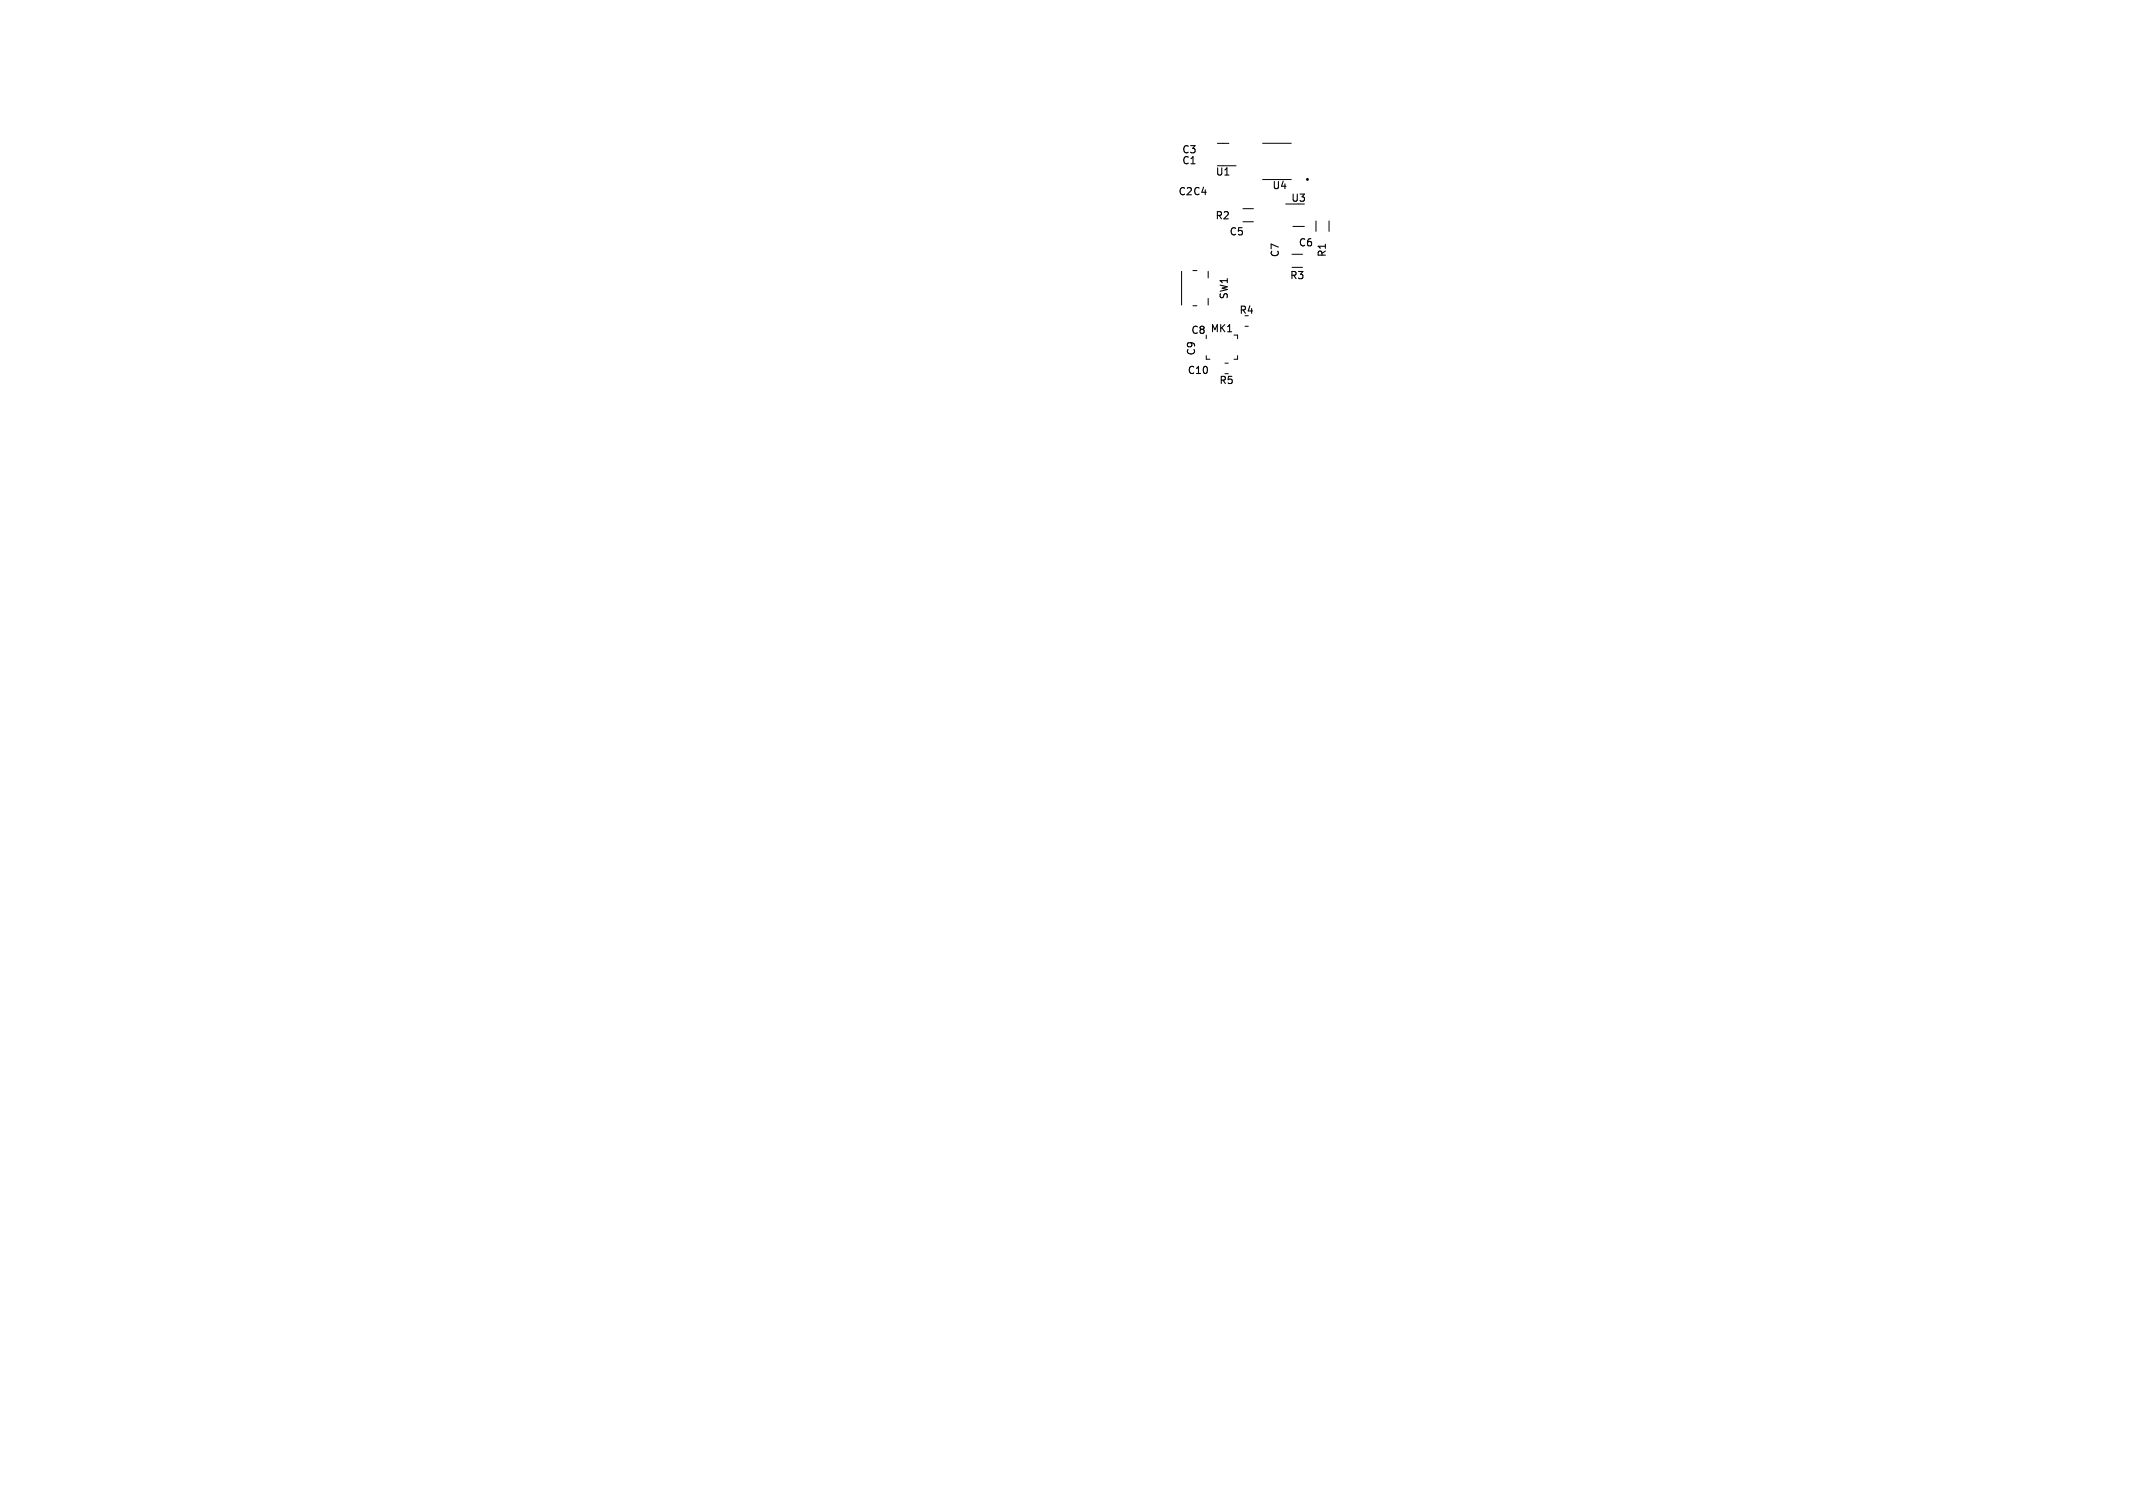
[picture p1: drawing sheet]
<svg xmlns="http://www.w3.org/2000/svg" width="297mm" height="210mm" viewBox="0 0 297 210" stroke-linecap="round" stroke-linejoin="round" font-family="sans-serif">
<defs><g id="words">
<g font-size="1.4">
<text x="164.5" y="23.1">C1</text>
<text x="164.5" y="21.6">C3</text>
<text x="164" y="27.4">C2 C4</text>
<text x="169.2" y="24.6">U1</text>
<text x="177.1" y="26.5">U4</text>
<text x="179.7" y="28.3">U3</text>
<text x="169.1" y="30.7">R2</text>
<text x="171.1" y="33">C5</text>
<text x="178.3" y="35.9" transform="rotate(-90 178.3 35.9)">C7</text>
<text x="180.7" y="34.5">C6</text>
<text x="184.8" y="35.9" transform="rotate(-90 184.8 35.9)">R1</text>
<text x="171.2" y="41.8" transform="rotate(-90 171.2 41.8)">SW1</text>
<text x="179.5" y="39.1">R3</text>
<text x="165.8" y="46.7">C8 MK1</text>
<text x="172.5" y="43.9">R4</text>
<text x="165.3" y="52.3">C10</text>
<text x="166.6" y="49.6" transform="rotate(-90 166.6 49.6)">C9</text>
<text x="169.7" y="53.7">R5</text>
</g>
</g></defs>
<g fill="none" stroke="#000" stroke-width=".14">
<path d="M169.5 20h1.6M175.8 20h4M164.5 37.8v4.7M166.1 37.7h.6M168.2 37.8v.9M169.5 23.1h2.6M173.1 29.1h1.4M173.1 30.9h1.4M175.8 25h4M179 28.4h1.8M179.9 35.4h1.5M179.9 37.2h1.5"/>
<path d="M180 31.5h1.6M183.2 30.8v1.4M185.1 30.8v1.4M166.1 42.6h.6M168 49.5v.5h.5M168.2 41.6v.9M170.6 52h.4M170.6 50.6h.4M171.8 46.7h.5v.5M172.3 49.5v.5h-.5M173.4 45.4h.4"/>
</g>
<circle cx="182.1" cy="25" r=".1" fill="none" stroke="#000" stroke-width=".2"/>
<use href="#words"/>
</svg>
